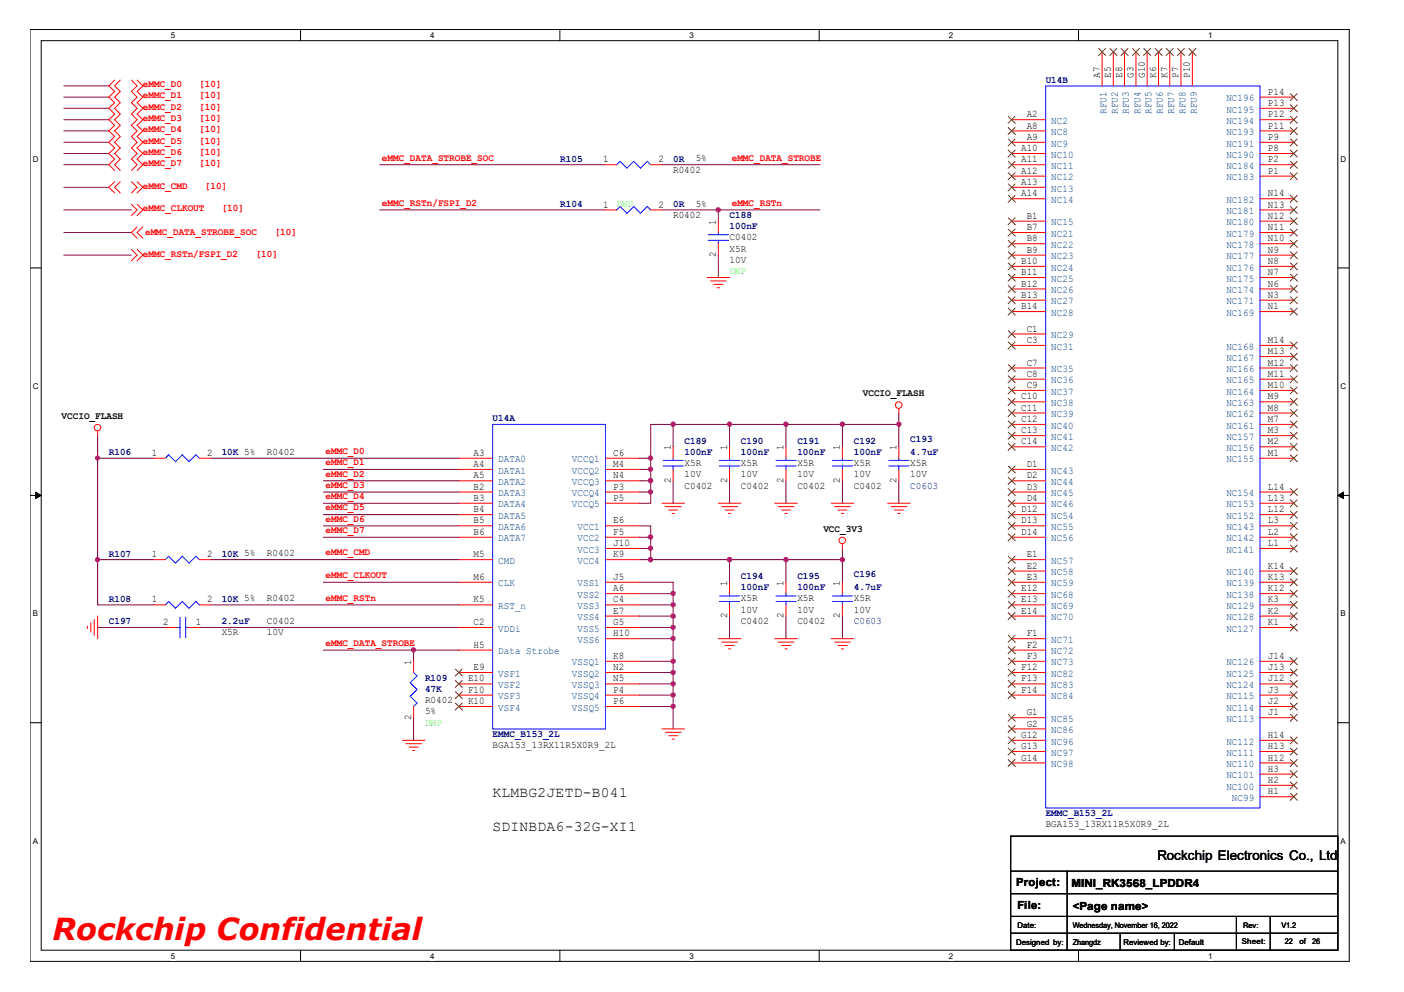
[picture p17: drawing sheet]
<svg xmlns="http://www.w3.org/2000/svg" width="297mm" height="210mm" viewBox="0 0 297 210" stroke-linecap="round" stroke-linejoin="round" font-family="sans-serif">
<defs><g id="words">
<text font-size="6.4" fill="#f00" x="11.1" y="198.9">Rockchip Confidential</text>
<g font-size="3.1">
<text x="104.2" y="168.6">KLMBG2JETD-B041</text>
<text x="104.2" y="175.8">SDINBDA6-32G-XI1</text>
</g>
<text font-size="2.8" x="244.9" y="181.9">Rockchip Electronics Co., Ltd</text>
<g font-size="2.4">
<text x="215" y="187.5">Project:</text>
<text x="226.7" y="187.7">MINI_RK3568_LPDDR4</text>
<text x="215.3" y="192.2">File:</text>
<text x="226.9" y="192.5">&lt;Page name&gt;</text>
</g>
<g font-size="2.2">
<text x="232.7" y="16.5" transform="rotate(-90 232.7 16.5)">A7</text>
<text x="235" y="16.5" transform="rotate(-90 235 16.5)">E5</text>
<text x="237.4" y="16.5" transform="rotate(-90 237.4 16.5)">E8</text>
<text x="239.8" y="16.5" transform="rotate(-90 239.8 16.5)">G3</text>
<text x="242.2" y="16.5" transform="rotate(-90 242.2 16.5)">G10</text>
<text x="244.6" y="16.5" transform="rotate(-90 244.6 16.5)">K6</text>
<text x="247" y="16.5" transform="rotate(-90 247 16.5)">K7</text>
<text x="249.3" y="16.5" transform="rotate(-90 249.3 16.5)">P7</text>
<text x="251.8" y="16.5" transform="rotate(-90 251.8 16.5)">P10</text>
<text x="268.2" y="22.4">P13</text>
<text x="268.2" y="20">P14</text>
<text x="217.2" y="24.8">A2</text>
<text x="217.2" y="27.2">A8</text>
<text x="217.2" y="29.6">A9</text>
<text x="268.2" y="29.6">P9</text>
<text x="268.2" y="27.2">P11</text>
<text x="268.2" y="24.8">P12</text>
<text x="127.6" y="34.3">1</text>
<text x="139.3" y="34.3">2</text>
<text x="216" y="32">A10</text>
<text x="216" y="34.3">A11</text>
<text x="268.2" y="34.3">P2</text>
<text x="268.2" y="32">P8</text>
<text x="216" y="36.8">A12</text>
<text x="216" y="39.1">A13</text>
<text x="216" y="41.5">A14</text>
<text x="268.2" y="41.5">N14</text>
<text x="268.2" y="36.8">P1</text>
<text x="127.6" y="43.9">1</text>
<text x="139.3" y="43.9">2</text>
<text x="151.5" y="47.6" transform="rotate(-90 151.5 47.6)">1</text>
<text x="217.2" y="46.3">B1</text>
<text x="268.2" y="46.3">N12</text>
<text x="268.2" y="43.9">N13</text>
<text x="217.2" y="48.7">B7</text>
<text x="217.2" y="51.1">B8</text>
<text x="217.2" y="53.5">B9</text>
<text x="268.2" y="53.5">N9</text>
<text x="268.2" y="51.1">N10</text>
<text x="268.2" y="48.7">N11</text>
<text x="151.5" y="54.4" transform="rotate(-90 151.5 54.4)">2</text>
<text x="216" y="55.9">B10</text>
<text x="216" y="58.2">B11</text>
<text x="268.2" y="58.2">N7</text>
<text x="268.2" y="55.9">N8</text>
<text x="216" y="60.6">B12</text>
<text x="216" y="63">B13</text>
<text x="216" y="65.4">B14</text>
<text x="268.2" y="65.4">N1</text>
<text x="268.2" y="63">N3</text>
<text x="268.2" y="60.6">N6</text>
<text x="217.2" y="70.2">C1</text>
<text x="217.2" y="72.6">C3</text>
<text x="217.2" y="77.4">C7</text>
<text x="268.2" y="77.4">M12</text>
<text x="268.2" y="74.9">M13</text>
<text x="268.2" y="72.6">M14</text>
<text x="217.2" y="79.7">C8</text>
<text x="217.2" y="82.1">C9</text>
<text x="268.2" y="82.1">M10</text>
<text x="268.2" y="79.7">M11</text>
<text x="216" y="84.5">C10</text>
<text x="216" y="86.9">C11</text>
<text x="216" y="89.3">C12</text>
<text x="268.2" y="89.3">M7</text>
<text x="268.2" y="86.9">M8</text>
<text x="268.2" y="84.5">M9</text>
<text x="141.9" y="95.3" transform="rotate(-90 141.9 95.3)">1</text>
<text x="153.8" y="95.3" transform="rotate(-90 153.8 95.3)">1</text>
<text x="165.8" y="95.3" transform="rotate(-90 165.8 95.3)">1</text>
<text x="177.7" y="95.3" transform="rotate(-90 177.7 95.3)">1</text>
<text x="189.7" y="95.3" transform="rotate(-90 189.7 95.3)">1</text>
<text x="216" y="91.7">C13</text>
<text x="216" y="94">C14</text>
<text x="268.2" y="94">M2</text>
<text x="268.2" y="91.7">M3</text>
<text x="32.1" y="96.4">1</text>
<text x="43.8" y="96.4">2</text>
<text x="100.2" y="96.4">A3</text>
<text x="100.2" y="98.8">A4</text>
<text x="100.2" y="101.2">A5</text>
<text x="129.8" y="101.2">N4</text>
<text x="129.8" y="98.8">M4</text>
<text x="129.8" y="96.4">C6</text>
<text x="217.2" y="98.8">D1</text>
<text x="217.2" y="101.2">D2</text>
<text x="268.2" y="96.4">M1</text>
<text x="100.2" y="103.6">B2</text>
<text x="100.2" y="106">B3</text>
<text x="129.8" y="106">P5</text>
<text x="129.8" y="103.6">P3</text>
<text x="141.9" y="102.2" transform="rotate(-90 141.9 102.2)">2</text>
<text x="153.8" y="102.2" transform="rotate(-90 153.8 102.2)">2</text>
<text x="165.8" y="102.2" transform="rotate(-90 165.8 102.2)">2</text>
<text x="177.7" y="102.2" transform="rotate(-90 177.7 102.2)">2</text>
<text x="189.7" y="102.2" transform="rotate(-90 189.7 102.2)">2</text>
<text x="217.2" y="103.6">D3</text>
<text x="217.2" y="106">D4</text>
<text x="268.2" y="106">L13</text>
<text x="268.2" y="103.6">L14</text>
<text x="100.2" y="108.4">B4</text>
<text x="100.2" y="110.8">B5</text>
<text x="100.2" y="113.2">B6</text>
<text x="129.8" y="113.2">F5</text>
<text x="129.8" y="110.8">E6</text>
<text x="216" y="108.4">D12</text>
<text x="216" y="110.8">D13</text>
<text x="216" y="113.2">D14</text>
<text x="268.2" y="113.2">L2</text>
<text x="268.2" y="110.8">L3</text>
<text x="268.2" y="108.4">L12</text>
<text x="32.1" y="117.9">1</text>
<text x="43.8" y="117.9">2</text>
<text x="100.2" y="117.9">M5</text>
<text x="129.8" y="117.9">K9</text>
<text x="129.8" y="115.5">J10</text>
<text x="217.2" y="117.9">E1</text>
<text x="268.2" y="115.5">L1</text>
<text x="100.2" y="122.7">M6</text>
<text x="129.8" y="125.1">A6</text>
<text x="129.8" y="122.7">J5</text>
<text x="153.8" y="124" transform="rotate(-90 153.8 124)">1</text>
<text x="165.8" y="124" transform="rotate(-90 165.8 124)">1</text>
<text x="177.7" y="124" transform="rotate(-90 177.7 124)">1</text>
<text x="216" y="125.1">E12</text>
<text x="217.2" y="120.3">E2</text>
<text x="217.2" y="122.7">E3</text>
<text x="268.2" y="125.1">K12</text>
<text x="268.2" y="122.7">K13</text>
<text x="268.2" y="120.3">K14</text>
<text x="32.1" y="127.5">1</text>
<text x="43.8" y="127.5">2</text>
<text x="100.2" y="127.5">K5</text>
<text x="129.8" y="129.9">E7</text>
<text x="129.8" y="127.5">C4</text>
<text x="153.8" y="130.8" transform="rotate(-90 153.8 130.8)">2</text>
<text x="165.8" y="130.8" transform="rotate(-90 165.8 130.8)">2</text>
<text x="177.7" y="130.8" transform="rotate(-90 177.7 130.8)">2</text>
<text x="216" y="127.5">E13</text>
<text x="216" y="129.9">E14</text>
<text x="268.2" y="129.9">K2</text>
<text x="268.2" y="127.5">K3</text>
<text x="34.5" y="132.3">2</text>
<text x="41.4" y="132.3">1</text>
<text x="100.2" y="132.3">C2</text>
<text x="100.2" y="137">H5</text>
<text x="129.8" y="132.3">G5</text>
<text x="129.8" y="134.6">H10</text>
<text x="217.2" y="134.6">F1</text>
<text x="217.2" y="137">F2</text>
<text x="268.2" y="132.3">K1</text>
<text x="87" y="140.6" transform="rotate(-90 87 140.6)">1</text>
<text x="100.2" y="141.8">E9</text>
<text x="129.8" y="141.8">N2</text>
<text x="129.8" y="139.4">K8</text>
<text x="216" y="141.8">F12</text>
<text x="217.2" y="139.4">F3</text>
<text x="268.2" y="141.8">J13</text>
<text x="268.2" y="139.4">J14</text>
<text x="99" y="144.2">E10</text>
<text x="99" y="146.6">F10</text>
<text x="99" y="149">K10</text>
<text x="129.8" y="146.6">P4</text>
<text x="129.8" y="144.2">N5</text>
<text x="129.8" y="149">P6</text>
<text x="216" y="144.2">F13</text>
<text x="216" y="146.6">F14</text>
<text x="268.2" y="149">J2</text>
<text x="268.2" y="146.6">J3</text>
<text x="268.2" y="144.2">J12</text>
<text x="87" y="152.3" transform="rotate(-90 87 152.3)">2</text>
<text x="217.2" y="151.4">G1</text>
<text x="217.2" y="153.7">G2</text>
<text x="268.2" y="151.4">J1</text>
<text x="216" y="156.1">G12</text>
<text x="216" y="158.5">G13</text>
<text x="216" y="160.9">G14</text>
<text x="268.2" y="160.9">H12</text>
<text x="268.2" y="158.5">H13</text>
<text x="268.2" y="156.1">H14</text>
<text x="268.2" y="165.7">H2</text>
<text x="268.2" y="163.3">H3</text>
<text x="268.2" y="168.1">H1</text>
</g>
<g font-size="2.2" fill="#004080">
<text x="259.5" y="23.8">NC195</text>
<text x="259.5" y="21.4">NC196</text>
<text x="222.4" y="26.2">NC2</text>
<text x="222.4" y="28.6">NC8</text>
<text x="234.1" y="24.1" transform="rotate(-90 234.1 24.1)">RFU1</text>
<text x="236.5" y="24.1" transform="rotate(-90 236.5 24.1)">RFU2</text>
<text x="238.8" y="24.1" transform="rotate(-90 238.8 24.1)">RFU3</text>
<text x="241.3" y="24.1" transform="rotate(-90 241.3 24.1)">RFU4</text>
<text x="243.6" y="24.1" transform="rotate(-90 243.6 24.1)">RFU5</text>
<text x="246" y="24.1" transform="rotate(-90 246 24.1)">RFU6</text>
<text x="248.4" y="24.1" transform="rotate(-90 248.4 24.1)">RFU7</text>
<text x="250.8" y="24.1" transform="rotate(-90 250.8 24.1)">RFU8</text>
<text x="253.2" y="24.1" transform="rotate(-90 253.2 24.1)">RFU9</text>
<text x="259.5" y="28.6">NC193</text>
<text x="259.5" y="26.2">NC194</text>
<text x="222.4" y="31">NC9</text>
<text x="222.4" y="33.4">NC10</text>
<text x="222.4" y="35.7">NC11</text>
<text x="259.5" y="35.7">NC184</text>
<text x="259.5" y="33.4">NC190</text>
<text x="259.5" y="31">NC191</text>
<text x="222.4" y="38.2">NC12</text>
<text x="222.4" y="40.5">NC13</text>
<text x="259.5" y="38.2">NC183</text>
<text x="222.4" y="42.9">NC14</text>
<text x="222.4" y="47.7">NC15</text>
<text x="259.5" y="47.7">NC180</text>
<text x="259.5" y="45.3">NC181</text>
<text x="259.5" y="42.9">NC182</text>
<text x="222.4" y="50.1">NC21</text>
<text x="222.4" y="52.5">NC22</text>
<text x="259.5" y="52.5">NC178</text>
<text x="259.5" y="50.1">NC179</text>
<text x="222.4" y="54.9">NC23</text>
<text x="222.4" y="57.2">NC24</text>
<text x="222.4" y="59.6">NC25</text>
<text x="259.5" y="59.6">NC175</text>
<text x="259.5" y="57.2">NC176</text>
<text x="259.5" y="54.9">NC177</text>
<text x="222.4" y="62">NC26</text>
<text x="222.4" y="64.4">NC27</text>
<text x="259.5" y="64.4">NC171</text>
<text x="259.5" y="62">NC174</text>
<text x="222.4" y="66.8">NC28</text>
<text x="222.4" y="71.6">NC29</text>
<text x="259.5" y="66.8">NC169</text>
<text x="222.4" y="74">NC31</text>
<text x="259.5" y="76.3">NC167</text>
<text x="259.5" y="74">NC168</text>
<text x="222.4" y="78.8">NC35</text>
<text x="222.4" y="81.1">NC36</text>
<text x="222.4" y="83.5">NC37</text>
<text x="259.5" y="83.5">NC164</text>
<text x="259.5" y="81.1">NC165</text>
<text x="259.5" y="78.8">NC166</text>
<text x="222.4" y="85.9">NC38</text>
<text x="222.4" y="88.3">NC39</text>
<text x="259.5" y="88.3">NC162</text>
<text x="259.5" y="85.9">NC163</text>
<text x="222.4" y="90.7">NC40</text>
<text x="222.4" y="93.1">NC41</text>
<text x="222.4" y="95.4">NC42</text>
<text x="259.5" y="95.4">NC156</text>
<text x="259.5" y="93.1">NC157</text>
<text x="259.5" y="90.7">NC161</text>
<text x="105.4" y="97.8">DATA0</text>
<text x="105.4" y="100.2">DATA1</text>
<text x="121" y="100.2">VCCQ2</text>
<text x="121" y="97.8">VCCQ1</text>
<text x="222.4" y="100.2">NC43</text>
<text x="259.5" y="97.8">NC155</text>
<text x="105.4" y="105">DATA3</text>
<text x="105.4" y="102.6">DATA2</text>
<text x="105.4" y="107.4">DATA4</text>
<text x="121" y="102.6">VCCQ3</text>
<text x="121" y="107.4">VCCQ5</text>
<text x="121" y="105">VCCQ4</text>
<text x="222.4" y="102.6">NC44</text>
<text x="222.4" y="105">NC45</text>
<text x="222.4" y="107.4">NC46</text>
<text x="259.5" y="107.4">NC153</text>
<text x="259.5" y="105">NC154</text>
<text x="105.4" y="109.8">DATA5</text>
<text x="105.4" y="112.2">DATA6</text>
<text x="122.2" y="112.2">VCC1</text>
<text x="222.4" y="109.8">NC54</text>
<text x="222.4" y="112.2">NC55</text>
<text x="259.5" y="112.2">NC143</text>
<text x="259.5" y="109.8">NC152</text>
<text x="105.4" y="114.6">DATA7</text>
<text x="105.4" y="119.3">CMD</text>
<text x="122.2" y="119.3">VCC4</text>
<text x="122.2" y="116.9">VCC3</text>
<text x="122.2" y="114.6">VCC2</text>
<text x="222.4" y="114.6">NC56</text>
<text x="222.4" y="119.3">NC57</text>
<text x="259.5" y="116.9">NC141</text>
<text x="259.5" y="114.6">NC142</text>
<text x="105.4" y="124.1">CLK</text>
<text x="122.2" y="124.1">VSS1</text>
<text x="222.4" y="121.7">NC58</text>
<text x="222.4" y="124.1">NC59</text>
<text x="259.5" y="124.1">NC139</text>
<text x="259.5" y="121.7">NC140</text>
<text x="105.4" y="128.9">RST_n</text>
<text x="122.2" y="131.2">VSS4</text>
<text x="122.2" y="126.5">VSS2</text>
<text x="122.2" y="128.9">VSS3</text>
<text x="222.4" y="126.5">NC68</text>
<text x="222.4" y="128.9">NC69</text>
<text x="222.4" y="131.2">NC70</text>
<text x="259.5" y="131.2">NC128</text>
<text x="259.5" y="128.9">NC129</text>
<text x="259.5" y="126.5">NC138</text>
<text x="105.4" y="133.7">VDDi</text>
<text x="122.2" y="133.7">VSS5</text>
<text x="122.2" y="136">VSS6</text>
<text x="222.4" y="136">NC71</text>
<text x="259.5" y="133.7">NC127</text>
<text x="105.4" y="138.4">Data Strobe</text>
<text x="105.4" y="143.2">VSF1</text>
<text x="121" y="143.2">VSSQ2</text>
<text x="121" y="140.8">VSSQ1</text>
<text x="222.4" y="138.4">NC72</text>
<text x="222.4" y="140.8">NC73</text>
<text x="222.4" y="143.2">NC82</text>
<text x="259.5" y="143.2">NC125</text>
<text x="259.5" y="140.8">NC126</text>
<text x="105.4" y="145.6">VSF2</text>
<text x="105.4" y="148">VSF3</text>
<text x="121" y="148">VSSQ4</text>
<text x="121" y="145.6">VSSQ3</text>
<text x="222.4" y="145.6">NC83</text>
<text x="222.4" y="148">NC84</text>
<text x="259.5" y="148">NC115</text>
<text x="259.5" y="145.6">NC124</text>
<text x="105.4" y="150.4">VSF4</text>
<text x="121" y="150.4">VSSQ5</text>
<text x="222.4" y="152.8">NC85</text>
<text x="222.4" y="155.1">NC86</text>
<text x="259.5" y="152.8">NC113</text>
<text x="259.5" y="150.4">NC114</text>
<text x="222.4" y="157.5">NC96</text>
<text x="222.4" y="159.9">NC97</text>
<text x="259.5" y="159.9">NC111</text>
<text x="259.5" y="157.5">NC112</text>
<text x="222.4" y="162.3">NC98</text>
<text x="259.5" y="167.1">NC100</text>
<text x="259.5" y="164.7">NC101</text>
<text x="259.5" y="162.3">NC110</text>
<text x="260.6" y="169.5">NC99</text>
</g>
<g font-size="2.1" fill="#000080">
<text x="221.2" y="17.5">U14B</text>
<text x="118.5" y="34.2">R105</text>
<text x="142.4" y="34.2">0R</text>
<text x="118.5" y="43.8">R104</text>
<text x="142.4" y="43.8">0R</text>
<text x="154.3" y="46.2">C188</text>
<text x="154.3" y="48.5">100nF</text>
<text x="104.2" y="89.1">U14A</text>
<text x="144.8" y="93.9">C189</text>
<text x="156.8" y="93.9">C190</text>
<text x="168.7" y="93.9">C191</text>
<text x="180.6" y="93.9">C192</text>
<text x="192.6" y="93.4">C193</text>
<text x="23" y="96.3">R106</text>
<text x="46.9" y="96.3">10K 5%</text>
<text x="144.8" y="96.3">100nF</text>
<text x="156.8" y="96.3">100nF</text>
<text x="168.7" y="96.3">100nF</text>
<text x="180.6" y="96.3">100nF</text>
<text x="192.6" y="96.3">4.7uF</text>
<text x="192.6" y="103.4">C0603</text>
<text x="23" y="117.8">R107</text>
<text x="46.9" y="117.8">10K 5%</text>
<text x="156.8" y="122.6">C194</text>
<text x="156.8" y="124.9">100nF</text>
<text x="168.7" y="122.6">C195</text>
<text x="168.7" y="124.9">100nF</text>
<text x="180.6" y="122.1">C196</text>
<text x="180.6" y="124.9">4.7uF</text>
<text x="23" y="127.4">R108</text>
<text x="46.9" y="127.4">10K 5%</text>
<text x="23" y="132.1">C197</text>
<text x="46.9" y="132.1">2.2uF</text>
<text x="180.6" y="132">C0603</text>
<text x="89.9" y="144">R109</text>
<text x="89.9" y="146.4">47K</text>
<text x="104.2" y="156">EMMC_B153_2L</text>
<text x="221.2" y="172.7">EMMC_B153_2L</text>
</g>
<g font-size="2.1" fill="#f00">
<text x="30.2" y="18.5">eMMC_D0</text>
<text x="30.2" y="20.8">eMMC_D1</text>
<text x="30.2" y="23.3">eMMC_D2</text>
<text x="42.2" y="18.5">[10]</text>
<text x="42.2" y="20.8">[10]</text>
<text x="42.2" y="23.3">[10]</text>
<text x="30.2" y="25.6">eMMC_D3</text>
<text x="30.2" y="28">eMMC_D4</text>
<text x="42.2" y="25.6">[10]</text>
<text x="42.2" y="28">[10]</text>
<text x="30.2" y="30.4">eMMC_D5</text>
<text x="30.2" y="32.8">eMMC_D6</text>
<text x="30.2" y="35.2">eMMC_D7</text>
<text x="42.2" y="30.4">[10]</text>
<text x="42.2" y="32.8">[10]</text>
<text x="42.2" y="35.2">[10]</text>
<text x="80.8" y="34">eMMC_DATA_STROBE_SOC</text>
<text x="154.8" y="34">eMMC_DATA_STROBE</text>
<text x="30.2" y="39.9">eMMC_CMD</text>
<text x="43.3" y="39.9">[10]</text>
<text x="30.2" y="44.7">eMMC_CLKOUT</text>
<text x="46.9" y="44.7">[10]</text>
<text x="80.8" y="43.5">eMMC_RSTn/FSPI_D2</text>
<text x="154.8" y="43.5">eMMC_RSTn</text>
<text x="30.7" y="49.8">eMMC_DATA_STROBE_SOC</text>
<text x="58.1" y="49.8">[10]</text>
<text x="30.2" y="54.3">eMMC_RSTn/FSPI_D2</text>
<text x="54.1" y="54.3">[10]</text>
<text x="68.9" y="96.1">eMMC_D0</text>
<text x="68.9" y="98.4">eMMC_D1</text>
<text x="68.9" y="100.9">eMMC_D2</text>
<text x="68.9" y="103.2">eMMC_D3</text>
<text x="68.9" y="105.6">eMMC_D4</text>
<text x="68.9" y="108">eMMC_D5</text>
<text x="68.9" y="110.4">eMMC_D6</text>
<text x="68.9" y="112.8">eMMC_D7</text>
<text x="68.9" y="117.5">eMMC_CMD</text>
<text x="68.9" y="122.3">eMMC_CLKOUT</text>
<text x="68.9" y="127.1">eMMC_RSTn</text>
<text x="68.9" y="136.7">eMMC_DATA_STROBE</text>
</g>
<g font-size="2.1">
<text x="147.2" y="34.1">5%</text>
<text x="142.4" y="36.5">R0402</text>
<text x="142.4" y="46.1">R0402</text>
<text x="147.2" y="43.7">5%</text>
<text x="154.3" y="50.9">C0402</text>
<text x="154.3" y="53.2">X5R</text>
<text x="154.3" y="55.6">10V</text>
<text x="182.5" y="83.9">VCCIO_FLASH</text>
<text x="13" y="88.7">VCCIO_FLASH</text>
<text x="56.5" y="96.2">R0402</text>
<text x="144.8" y="98.6">X5R</text>
<text x="144.8" y="101">10V</text>
<text x="156.8" y="98.6">X5R</text>
<text x="156.8" y="101">10V</text>
<text x="168.7" y="98.6">X5R</text>
<text x="168.7" y="101">10V</text>
<text x="180.6" y="98.6">X5R</text>
<text x="180.6" y="101">10V</text>
<text x="192.6" y="98.6">X5R</text>
<text x="192.6" y="101">10V</text>
<text x="144.8" y="103.4">C0402</text>
<text x="156.8" y="103.4">C0402</text>
<text x="168.7" y="103.4">C0402</text>
<text x="180.6" y="103.4">C0402</text>
<text x="174.2" y="112.5">VCC_3V3</text>
<text x="56.5" y="117.7">R0402</text>
<text x="56.5" y="127.3">R0402</text>
<text x="156.8" y="127.3">X5R</text>
<text x="156.8" y="129.6">10V</text>
<text x="168.7" y="127.3">X5R</text>
<text x="168.7" y="129.6">10V</text>
<text x="180.6" y="127.3">X5R</text>
<text x="180.6" y="129.6">10V</text>
<text x="46.9" y="134.4">X5R</text>
<text x="56.5" y="132">C0402</text>
<text x="56.5" y="134.4">10V</text>
<text x="156.8" y="132">C0402</text>
<text x="168.7" y="132">C0402</text>
<text x="89.9" y="148.7">R0402</text>
<text x="89.9" y="151.1">5%</text>
<text x="104.2" y="158.3">BGA153_13RX11R5X0R9_2L</text>
<text x="221.2" y="175">BGA153_13RX11R5X0R9_2L</text>
</g>
<g font-size="2.1" fill="#0f0">
<text x="130.5" y="43.7">DNP</text>
<text x="154.3" y="58">DNP</text>
<text x="89.9" y="153.5">DNP</text>
</g>
<g font-size="1.7">
<text x="36.2" y="8">5</text>
<text x="91" y="8">4</text>
<text x="145.9" y="8">3</text>
<text x="200.7" y="8">2</text>
<text x="255.6" y="8">1</text>
<text x="6.9" y="34.2">D</text>
<text x="283.6" y="34.2">D</text>
<text x="6.9" y="82.3">C</text>
<text x="283.6" y="82.3">C</text>
<text x="6.9" y="130.4">B</text>
<text x="283.6" y="130.4">B</text>
<text x="6.9" y="178.5">A</text>
<text x="283.6" y="178.5">A</text>
<text x="215.3" y="196.3">Date:</text>
<text x="226.9" y="196.3">Wednesday, November 16, 2022</text>
<text x="271.1" y="196.3">V1.2</text>
<text x="36.2" y="202.8">5</text>
<text x="91" y="202.8">4</text>
<text x="145.9" y="202.8">3</text>
<text x="200.7" y="202.8">2</text>
<text x="215" y="199.9">Designed by:</text>
<text x="226.9" y="199.9">Zhangdz</text>
<text x="237.7" y="199.9">Reviewed by:</text>
<text x="249.4" y="199.9">Default</text>
<text x="255.6" y="202.8">1</text>
<text x="262.8" y="199.7">Sheet:</text>
<text x="271.8" y="199.7">22</text>
<text x="274.9" y="199.7">of</text>
<text x="277.6" y="199.7">26</text>
</g>
<text font-size="1.6" x="263" y="196.3">Rev:</text>
</g></defs>
<path d="M6.3 6.2h279.2v197.2h-279.2zM8.7 8.6h274.3v192.5h-274.3z" fill="none" stroke="#000" stroke-width=".21"/>
<g fill="#fff">
<path d="M36.2 6.5h.9v1.9h-.9z"/>
<path d="M36.2 201.3h.9v1.9h-.9z"/>
</g>
<path d="M63.6 6.2v2.4M63.6 201.1v2.3" fill="none" stroke="#000" stroke-width=".21"/>
<g fill="#fff">
<path d="M91 6.5h.9v1.9h-.9z"/>
<path d="M91 201.3h.9v1.9h-.9z"/>
</g>
<path d="M118.4 6.2v2.4M118.4 201.1v2.3" fill="none" stroke="#000" stroke-width=".21"/>
<g fill="#fff">
<path d="M145.9 6.5h.9v1.9h-.9z"/>
<path d="M145.9 201.3h.9v1.9h-.9z"/>
</g>
<path d="M173.3 6.2v2.4M173.3 201.1v2.3" fill="none" stroke="#000" stroke-width=".21"/>
<g fill="#fff">
<path d="M200.7 6.5h1v1.9h-1z"/>
<path d="M200.7 201.3h1v1.9h-1z"/>
</g>
<path d="M228.2 6.2v2.4M228.2 201.1v2.3" fill="none" stroke="#000" stroke-width=".21"/>
<g fill="#fff">
<path d="M255.6 6.5h.9v1.9h-.9z"/>
<path d="M255.6 201.3h.9v1.9h-.9z"/>
<path d="M6.9 32.7h1.3v1.9h-1.3z"/>
<path d="M283.6 32.7h1.3v1.9h-1.3z"/>
<path d="M6.9 80.7h1.3v1.9h-1.3z"/>
<path d="M283.6 80.7h1.3v1.9h-1.3z"/>
</g>
<path d="M6.3 56.7h2.4M283 56.7h2.4" fill="none" stroke="#000" stroke-width=".21"/>
<g fill="#fff">
<path d="M6.9 128.9h1.2v1.9h-1.2z"/>
<path d="M283.6 128.9h1.2v1.9h-1.2z"/>
</g>
<path d="M6.3 104.8h2.4M283 104.8h2.4" fill="none" stroke="#000" stroke-width=".21"/>
<g fill="#000" stroke="#000" stroke-width=".21">
<path d="M7.5 104.1l1.2 .7-1.2 .7z" fill-rule="evenodd"/>
<path d="M283 104.8l1.2-.7v1.4z" fill-rule="evenodd"/>
</g>
<g fill="#fff">
<path d="M6.9 177h1.2v1.9h-1.2z"/>
<path d="M283.6 177h1.2v1.9h-1.2z"/>
</g>
<path d="M6.3 152.9h2.4M283 152.9h2.4M213.8 176.9h69.2v24.2h-69.2zM213.8 184.3h69.2M213.8 189.1h69.2M213.8 193.9h69.2M213.8 197.5h69.2M225.8 184.3v16.8M237 197.5v3.6M248.5 197.5v3.6M261.6 193.9v7.2M268.7 193.9v7.2" fill="none" stroke="#000" stroke-width=".21"/>
<g fill="none" stroke="#800040" stroke-width=".21">
<path d="M13.5 18.2h9.5M13.5 34.9h9.5M13.5 39.6h9.5M13.5 32.5h9.5M13.5 30.1h9.5M13.5 27.7h9.5M13.5 25.3h9.5M13.5 22.9h9.5M13.5 20.5h9.5M80.3 34.9h47.8M140 34.9h33.5M13.5 44.4h14.3"/>
<path d="M13.5 54h14.3M13.5 49.2h14.3M80.3 44.4h47.8M140 44.4h33.5M152 44.4v2.4M152 54v4.7M20.7 97h11.9M20.7 92.2v35.8h11.9M44.5 97h52.6M68.4 99.3h28.7M135.3 97h2.4M135.3 99.3h2.4"/>
<path d="M142.4 89.8v4.7M154.3 89.8v4.7M166.3 89.8v4.7M178.2 89.8v4.7M190.2 89.8h-52.5v16.7h-2.4M190.2 87.4v7.1M20.7 118.4h11.9M44.5 118.4h52.6M68.4 101.7h28.7M68.4 104.1h28.7M68.4 106.5h28.7M68.4 108.9h28.7"/>
<path d="M68.4 111.3h28.7M68.4 113.7h28.7M135.3 101.7h2.4M135.3 104.1h2.4M135.3 111.3h2.4v7.1M135.3 113.7h2.4M135.3 118.4h42.9M135.3 116h2.4M142.4 101.7v4.8M154.3 101.7v4.8M154.3 118.4v4.8M166.3 101.7v4.8"/>
<path d="M166.3 118.4v4.8M178.2 101.7v4.8M178.2 116v7.2M190.2 101.7v4.8M20.7 132.8h14.3M42.2 132.8h54.9M44.5 128h52.6M68.4 123.2h28.7M68.4 137.6h28.7M87.5 137.6v2.3M135.3 123.2h7.1v31M135.3 128h7.1"/>
<path d="M135.3 132.8h7.1M135.3 139.9h7.1M135.3 125.6h7.1M135.3 130.4h7.1M135.3 135.1h7.1M154.3 130.4v4.7M166.3 130.4v4.7M178.2 130.4v4.7M87.5 151.9v4.7M135.3 142.3h7.1M135.3 144.7h7.1M135.3 147.1h7.1"/>
<path d="M135.3 149.5h7.1"/>
</g>
<g fill="#f0f" stroke="#f0f" stroke-width=".21">
<circle cx="142.4" cy="142.3" r=".47"/>
<circle cx="142.4" cy="144.7" r=".46"/>
<circle cx="142.4" cy="147.1" r=".46"/>
<circle cx="142.4" cy="149.4" r=".47"/>
<circle cx="142.4" cy="125.6" r=".47"/>
<circle cx="142.4" cy="128" r=".46"/>
<circle cx="142.4" cy="132.7" r=".46"/>
<circle cx="142.4" cy="130.4" r=".47"/>
<circle cx="142.4" cy="135.1" r=".46"/>
<circle cx="142.4" cy="139.9" r=".46"/>
<circle cx="20.6" cy="118.4" r=".46"/>
<circle cx="20.6" cy="96.9" r=".45"/>
<circle cx="166.3" cy="89.8" r=".47"/>
<circle cx="154.3" cy="89.8" r=".47"/>
<circle cx="142.4" cy="89.8" r=".47"/>
<circle cx="190.2" cy="89.8" r=".47"/>
<circle cx="178.2" cy="89.8" r=".47"/>
<circle cx="137.6" cy="96.9" r=".46"/>
<circle cx="137.6" cy="99.3" r=".46"/>
<circle cx="137.6" cy="104.1" r=".46"/>
<circle cx="137.6" cy="101.7" r=".47"/>
<circle cx="166.3" cy="118.4" r=".47"/>
<circle cx="178.2" cy="118.4" r=".47"/>
<circle cx="137.6" cy="116" r=".46"/>
<circle cx="137.6" cy="113.6" r=".47"/>
<circle cx="137.6" cy="118.4" r=".47"/>
<circle cx="154.3" cy="118.4" r=".47"/>
<circle cx="151.9" cy="44.4" r=".45"/>
<circle cx="87.5" cy="137.5" r=".46"/>
</g>
<g fill="none" stroke="#f00" stroke-width=".21">
<path d="M24.3 16.9l-1.3 1.3 1.3 1.2-1.3 1.1 1.3 1.2-1.3 1.2 1.3 1.2-1.3 1.2 1.3 1.2-1.3 1.2 1.3 1.2-1.3 1.2 1.3 1.2-1.3 1.2 1.3 1.2-1.3 1.2 1.3 1.2M25.4 16.9l-1.1 1.3 1.1 1.2-1.1 1.1 1.1 1.2-1.1 1.2 1.1 1.2-1.1 1.2 1.1 1.2-1.1 1.2 1.1 1.2-1.1 1.2 1.1 1.2-1.1 1.2 1.1 1.2-1.1 1.2 1.1 1.2M27.8 16.9l1.2 1.3-1.2 1.2 1.2 1.1-1.2 1.2 1.2 1.2-1.2 1.2 1.2 1.2-1.2 1.2 1.2 1.2-1.2 1.2 1.2 1.2-1.2 1.2 1.2 1.2-1.2 1.2 1.2 1.2-1.2 1.2M29 16.9l1.2 1.3-1.2 1.2 1.2 1.1-1.2 1.2 1.2 1.2-1.2 1.2 1.2 1.2-1.2 1.2 1.2 1.2-1.2 1.2 1.2 1.2-1.2 1.2 1.2 1.2-1.2 1.2 1.2 1.2-1.2 1.2M233.2 11v7.2M235.5 11v7.2M237.9 11v7.2M240.3 11v7.2M242.7 11v7.2M245.1 11v7.2M247.5 11v7.2M249.9 11v7.2"/>
<path d="M252.3 11v7.2M24.3 38.5l-1.3 1.1 1.3 1.2M25.4 38.5l-1.1 1.1 1.1 1.2M27.8 38.5l1.2 1.1-1.2 1.2M29 38.5l1.2 1.1-1.2 1.2M128.1 34.9h2.4M137.7 34.9h2.3M214 34.9h7.2M214 25.3h7.2M214 27.7h7.2M214 30.1h7.2M214 32.5h7.2"/>
<path d="M214 37.3h7.2M214 39.6h7.2M266.6 34.9h7.1M266.6 25.3h7.1M266.6 27.7h7.1M266.6 30.1h7.1M266.6 32.5h7.1M266.6 37.3h7.1M266.6 22.9h7.1M266.6 20.5h7.1M27.8 52.8l1.2 1.2-1.2 1.2M27.8 43.2l1.2 1.2-1.2 1.2"/>
<path d="M29 52.8l1.2 1.2-1.2 1.2M29 48l-1.2 1.2 1.2 1.2M29 43.2l1.2 1.2-1.2 1.2M30.2 48l-1.2 1.2 1.2 1.2M128.1 44.4h2.4M137.7 44.4h2.3M149.6 58.7h4.7M150.3 59.5h3.3M152 46.8v2.4M152 51.6v2.4M214 58.7h7.2M214 42.1h7.2"/>
<path d="M214 46.8h7.2M214 49.2h7.2M214 51.6h7.2M214 54h7.2M214 56.4h7.2M266.6 58.7h7.1M266.6 42.1h7.1M266.6 46.8h7.1M266.6 49.2h7.1M266.6 51.6h7.1M266.6 54h7.1M266.6 56.4h7.1"/>
<path d="M266.6 44.4h7.1M151 60.2h2M151.7 60.9h.5M214 61.1h7.2M214 63.5h7.2M214 65.9h7.2M214 70.7h7.2M214 73.1h7.2M214 77.9h7.2M266.6 61.1h7.1M266.6 63.5h7.1M266.6 65.9h7.1"/>
<path d="M266.6 73.1h7.1M266.6 77.9h7.1M266.6 75.5h7.1M20.7 91.2v1M32.6 97h2.4M42.2 97h2.3M97.1 97h7.1M97.1 99.3h7.1M128.1 97h7.2M128.1 99.3h7.2M142.4 94.5v2.5M142.4 99.3v2.4"/>
<path d="M154.3 94.5v2.5M154.3 99.3v2.4M166.3 94.5v2.5M166.3 99.3v2.4M178.2 94.5v2.5M178.2 99.3v2.4M190.2 86.5v.9M190.2 94.5v2.5M190.2 99.3v2.4M214 99.3h7.2M214 80.2h7.2M214 82.6h7.2"/>
<path d="M214 85h7.2M214 87.4h7.2M214 89.8h7.2M214 92.2h7.2M214 94.5h7.2M266.6 97h7.1M266.6 80.2h7.1M266.6 82.6h7.1M266.6 85h7.1M266.6 87.4h7.1M266.6 89.8h7.1M266.6 92.2h7.1"/>
<path d="M266.6 94.5h7.1M32.6 118.4h2.4M42.2 118.4h2.3M97.1 106.5h7.1M97.1 118.4h7.1M97.1 104.1h7.1M97.1 101.7h7.1M97.1 108.9h7.1M97.1 111.3h7.1M97.1 113.7h7.1M128.1 106.5h7.2M128.1 118.4h7.2"/>
<path d="M128.1 104.1h7.2M128.1 101.7h7.2M128.1 111.3h7.2M128.1 113.7h7.2M128.1 116h7.2M140 106.5h4.8M140.8 107.2h3.3M141.5 107.9h1.9M142.2 108.6h.5M152 106.5h4.8M152.7 107.2h3.3M153.4 107.9h1.9"/>
<path d="M154.1 108.6h.5M163.9 106.5h4.8M164.6 107.2h3.4M165.4 107.9h1.9M166.1 108.6h.4M175.9 106.5h4.7M176.6 107.2h3.3M177.3 107.9h1.9M178 108.6h.5M178.2 115.1v.9M187.8 106.5h4.8M188.5 107.2h3.4"/>
<path d="M189.2 107.9h1.9M189.9 108.6h.5M214 106.5h7.2M214 118.4h7.2M214 104.1h7.2M214 101.7h7.2M214 108.9h7.2M214 111.3h7.2M214 113.7h7.2M266.6 106.5h7.1M266.6 104.1h7.1M266.6 108.9h7.1"/>
<path d="M266.6 111.3h7.1M266.6 113.7h7.1M266.6 116h7.1M18.5 132.5v.5M19.2 131.8v1.9M19.9 131.1v3.3M20.7 130.4v4.7M32.6 128h2.4M35 132.8h2.4M39.8 132.8h2.4M42.2 128h2.3M87.5 139.9v2.4"/>
<path d="M97.1 132.8h7.1M97.1 128h7.1M97.1 123.2h7.1M97.1 137.6h7.1M128.1 135.1h7.2M128.1 132.8h7.2M128.1 130.4h7.2M128.1 125.6h7.2M128.1 128h7.2M128.1 123.2h7.2M128.1 139.9h7.2M152 135.1h4.8"/>
<path d="M152.7 135.9h3.3M153.4 136.6h1.9M154.1 137.3h.5M154.3 123.2v2.4M154.3 128v2.4M163.9 135.1h4.8M164.6 135.9h3.4M165.4 136.6h1.9M166.1 137.3h.4M166.3 123.2v2.4M166.3 128v2.4M175.9 135.1h4.7"/>
<path d="M176.6 135.9h3.3M177.3 136.6h1.9M178 137.3h.5M178.2 123.2v2.4M178.2 128v2.4M214 135.1h7.2M214 130.4h7.2M214 125.6h7.2M214 128h7.2M214 123.2h7.2M214 139.9h7.2M214 137.6h7.2"/>
<path d="M214 120.8h7.2M266.6 132.8h7.1M266.6 130.4h7.1M266.6 125.6h7.1M266.6 128h7.1M266.6 123.2h7.1M266.6 139.9h7.1M266.6 120.8h7.1M85.1 156.6h4.8M85.9 157.4h3.3M86.6 158.1h1.9M87.3 158.8h.5"/>
<path d="M87.5 149.5v2.4M97.1 147.1h7.1M97.1 144.7h7.1M97.1 142.3h7.1M97.1 149.5h7.1M128.1 147.1h7.2M128.1 144.7h7.2M128.1 142.3h7.2M128.1 149.5h7.2M140 154.2h4.8M140.8 155h3.3M141.5 155.7h1.9"/>
<path d="M142.2 156.4h.5M214 154.2h7.2M214 156.6h7.2M214 147.1h7.2M214 144.7h7.2M214 142.3h7.2M214 151.9h7.2M214 159h7.2M266.6 156.6h7.1M266.6 147.1h7.1M266.6 144.7h7.1M266.6 142.3h7.1"/>
<path d="M266.6 149.5h7.1M266.6 151.9h7.1M266.6 159h7.1M214 161.4h7.2M266.6 161.4h7.1M266.6 168.6h7.1M266.6 166.2h7.1M266.6 163.8h7.1"/>
<circle cx="20.6" cy="90.5" r=".69"/>
<circle cx="190.1" cy="85.7" r=".7"/>
<circle cx="178.2" cy="114.4" r=".69"/>
</g>
<g fill="none" stroke="#00f" stroke-width=".21">
<path d="M221.2 18.2h45.4v152.8h-45.4zM130.5 34.9l.7-.8 1.4 1.5 1.5-1.5 1.4 1.5 1.4-1.5 .8 .8M130.5 44.4l.7-.7 1.4 1.4 1.5-1.4 1.4 1.4 1.4-1.4 .8 .7M149.8 50.9h4.3M149.8 49.7h4.3M152 49.2v.5M152 50.9v.7M35 97l.7-.8 1.4 1.5 1.5-1.5 1.4 1.5 1.4-1.5 .8 .8M104.2 89.8h23.9v64.4h-23.9zM140.3 98.6h4.3M140.3 97.4h4.3M142.4 97v.4"/>
<path d="M142.4 98.6v.7M152.2 98.6h4.3M152.2 97.4h4.3M154.3 97v.4M154.3 98.6v.7M164.2 98.6h4.2M164.2 97.4h4.2M166.3 97v.4M166.3 98.6v.7M176.1 98.6h4.3M176.1 97.4h4.3M178.2 97v.4"/>
<path d="M178.2 98.6v.7M188 98.6h4.3M188 97.4h4.3M190.2 97v.4M190.2 98.6v.7M35 118.4l.7-.7 1.4 1.4 1.5-1.4 1.4 1.4 1.4-1.4 .8 .7M35 128l.7-.7 1.4 1.4 1.5-1.4 1.4 1.4 1.4-1.4 .8 .7M37.4 132.8h.7M38.1 130.6v4.3M39.3 132.8h.5M39.3 130.6v4.3M152.2 127.3h4.3"/>
<path d="M152.2 126.1h4.3M154.3 125.6v.5M154.3 127.3v.7M164.2 127.3h4.2M164.2 126.1h4.2M166.3 125.6v.5M166.3 127.3v.7M176.1 127.3h4.3M176.1 126.1h4.3M178.2 125.6v.5M178.2 127.3v.7M87.5 142.3l.7 .7-1.4 1.5 1.4 1.4-1.4 1.4 1.4 1.5-.7 .7"/>
</g>
<g fill="none" stroke="#804000" stroke-width=".21">
<path d="M232.5 10.3l1.4 1.4M233.9 10.3l-1.5 1.4M234.8 10.3l1.5 1.4M236.3 10.3l-1.5 1.4M237.2 10.3l1.5 1.4M238.6 10.3l-1.4 1.4M239.6 10.3l1.5 1.4M241 10.3l-1.4 1.4M242 10.3l1.5 1.4M243.4 10.3l-1.5 1.4M244.4 10.3l1.5 1.4M245.8 10.3l-1.5 1.4"/>
<path d="M246.8 10.3l1.4 1.4M248.2 10.3l-1.5 1.4M249.1 10.3l1.5 1.4M250.6 10.3l-1.5 1.4M251.5 10.3l1.5 1.4M253 10.3l-1.5 1.4M273 19.8l1.5 1.5M274.4 19.8l-1.4 1.5M213.3 24.6l1.5 1.5M213.3 27l1.5 1.5M213.3 29.4l1.5 1.5M213.3 31.8l1.5 1.4"/>
<path d="M213.3 34.1l1.5 1.5M213.3 36.5l1.5 1.5M213.3 38.9l1.5 1.5M214.8 27l-1.5 1.5M214.8 31.8l-1.5 1.4M214.8 24.6l-1.5 1.5M214.8 29.4l-1.5 1.5M214.8 34.1l-1.5 1.5M214.8 36.5l-1.5 1.5M214.8 38.9l-1.5 1.5M273 36.5l1.5 1.5M273 34.1l1.5 1.5"/>
<path d="M273 31.8l1.5 1.4M273 29.4l1.5 1.5M273 27l1.5 1.5M273 24.6l1.5 1.5M273 22.2l1.5 1.5M274.4 22.2l-1.4 1.5M274.4 27l-1.4 1.5M274.4 31.8l-1.4 1.4M274.4 34.1l-1.4 1.5M274.4 36.5l-1.4 1.5M274.4 29.4l-1.4 1.5M274.4 24.6l-1.4 1.5"/>
<path d="M213.3 41.3l1.5 1.5M213.3 46.1l1.5 1.5M213.3 48.5l1.5 1.5M213.3 50.9l1.5 1.4M213.3 53.3l1.5 1.5M213.3 55.6l1.5 1.5M213.3 58l1.5 1.5M214.8 41.3l-1.5 1.5M214.8 46.1l-1.5 1.5M214.8 48.5l-1.5 1.5M214.8 50.9l-1.5 1.4M214.8 53.3l-1.5 1.5"/>
<path d="M214.8 55.6l-1.5 1.5M214.8 58l-1.5 1.5M273 58l1.5 1.5M273 55.6l1.5 1.5M273 53.3l1.5 1.5M273 50.9l1.5 1.4M273 48.5l1.5 1.5M273 46.1l1.5 1.5M273 43.7l1.5 1.5M273 41.3l1.5 1.5M274.4 41.3l-1.4 1.5M274.4 43.7l-1.4 1.5"/>
<path d="M274.4 48.5l-1.4 1.5M274.4 53.3l-1.4 1.5M274.4 58l-1.4 1.5M274.4 55.6l-1.4 1.5M274.4 50.9l-1.4 1.4M274.4 46.1l-1.4 1.5M213.3 60.4l1.5 1.5M213.3 62.8l1.5 1.5M213.3 65.2l1.5 1.5M213.3 69.9l1.5 1.5M213.3 72.4l1.5 1.4M213.3 77.1l1.5 1.5"/>
<path d="M213.3 79.5l1.5 1.5M214.8 60.4l-1.5 1.5M214.8 62.8l-1.5 1.5M214.8 65.2l-1.5 1.5M214.8 69.9l-1.5 1.5M214.8 72.4l-1.5 1.4M214.8 77.1l-1.5 1.5M214.8 79.5l-1.5 1.5M273 79.5l1.5 1.5M273 77.1l1.5 1.5M273 74.7l1.5 1.5M273 72.4l1.5 1.4"/>
<path d="M273 65.2l1.5 1.5M273 62.8l1.5 1.5M273 60.4l1.5 1.5M274.4 60.4l-1.4 1.5M274.4 62.8l-1.4 1.5M274.4 65.2l-1.4 1.5M274.4 77.1l-1.4 1.5M274.4 79.5l-1.4 1.5M274.4 74.7l-1.4 1.5M274.4 72.4l-1.4 1.4M213.3 81.9l1.5 1.5M213.3 84.3l1.5 1.5"/>
<path d="M213.3 86.7l1.5 1.5M213.3 89.1l1.5 1.5M213.3 91.5l1.5 1.4M213.3 93.8l1.5 1.5M213.3 98.6l1.5 1.5M214.8 81.9l-1.5 1.5M214.8 84.3l-1.5 1.5M214.8 86.7l-1.5 1.5M214.8 89.1l-1.5 1.5M214.8 91.5l-1.5 1.4M214.8 93.8l-1.5 1.5M214.8 98.6l-1.5 1.5"/>
<path d="M273 96.2l1.5 1.5M273 93.8l1.5 1.5M273 91.5l1.5 1.4M273 89.1l1.5 1.5M273 86.7l1.5 1.5M273 84.3l1.5 1.5M273 81.9l1.5 1.5M274.4 81.9l-1.4 1.5M274.4 86.7l-1.4 1.5M274.4 91.5l-1.4 1.4M274.4 93.8l-1.4 1.5M274.4 96.2l-1.4 1.5"/>
<path d="M274.4 89.1l-1.4 1.5M274.4 84.3l-1.4 1.5M213.3 101l1.5 1.5M213.3 103.4l1.5 1.5M213.3 105.8l1.5 1.4M213.3 108.2l1.5 1.5M213.3 110.5l1.5 1.5M213.3 113l1.5 1.4M213.3 117.7l1.5 1.5M214.8 101l-1.5 1.5M214.8 103.4l-1.5 1.5M214.8 105.8l-1.5 1.4"/>
<path d="M214.8 108.2l-1.5 1.5M214.8 110.5l-1.5 1.5M214.8 113l-1.5 1.4M214.8 117.7l-1.5 1.5M273 115.3l1.5 1.5M273 113l1.5 1.4M273 110.5l1.5 1.5M273 108.2l1.5 1.5M273 105.8l1.5 1.4M273 103.4l1.5 1.5M274.4 115.3l-1.4 1.5M274.4 113l-1.4 1.4"/>
<path d="M274.4 110.5l-1.4 1.5M274.4 108.2l-1.4 1.5M274.4 105.8l-1.4 1.4M274.4 103.4l-1.4 1.5M213.3 120.1l1.5 1.5M213.3 122.5l1.5 1.5M213.3 124.9l1.5 1.5M213.3 127.3l1.5 1.4M213.3 129.6l1.5 1.5M213.3 134.4l1.5 1.5M213.3 136.8l1.5 1.5M213.3 139.2l1.5 1.5"/>
<path d="M214.8 120.1l-1.5 1.5M214.8 122.5l-1.5 1.5M214.8 124.9l-1.5 1.5M214.8 127.3l-1.5 1.4M214.8 129.6l-1.5 1.5M214.8 134.4l-1.5 1.5M214.8 136.8l-1.5 1.5M214.8 139.2l-1.5 1.5M273 139.2l1.5 1.5M273 132.1l1.5 1.4M273 129.6l1.5 1.5M273 127.3l1.5 1.4"/>
<path d="M273 124.9l1.5 1.5M273 122.5l1.5 1.5M273 120.1l1.5 1.5M274.4 139.2l-1.4 1.5M274.4 132.1l-1.4 1.4M274.4 129.6l-1.4 1.5M274.4 127.3l-1.4 1.4M274.4 124.9l-1.4 1.5M274.4 122.5l-1.4 1.5M274.4 120.1l-1.4 1.5M96.4 141.6l1.4 1.5M96.4 144l1.4 1.5"/>
<path d="M96.4 146.4l1.4 1.4M96.4 148.8l1.4 1.5M97.8 141.6l-1.5 1.5M97.8 144l-1.5 1.5M97.8 146.4l-1.5 1.4M97.8 148.8l-1.5 1.5M213.3 141.6l1.5 1.5M213.3 144l1.5 1.5M213.3 146.4l1.5 1.4M213.3 151.1l1.5 1.5M213.3 153.5l1.5 1.5M213.3 155.9l1.5 1.5"/>
<path d="M213.3 158.3l1.5 1.5M214.8 141.6l-1.5 1.5M214.8 144l-1.5 1.5M214.8 146.4l-1.5 1.4M214.8 151.1l-1.5 1.5M214.8 153.5l-1.5 1.5M214.8 155.9l-1.5 1.5M214.8 158.3l-1.5 1.5M273 158.3l1.5 1.5M273 155.9l1.5 1.5M273 151.1l1.5 1.5M273 148.8l1.5 1.5"/>
<path d="M273 146.4l1.5 1.4M273 144l1.5 1.5M273 141.6l1.5 1.5M274.4 158.3l-1.4 1.5M274.4 155.9l-1.4 1.5M274.4 151.1l-1.4 1.5M274.4 148.8l-1.4 1.5M274.4 146.4l-1.4 1.4M274.4 144l-1.4 1.5M274.4 141.6l-1.4 1.5M213.3 160.7l1.5 1.5M214.8 160.7l-1.5 1.5"/>
<path d="M273 167.9l1.5 1.4M273 165.5l1.5 1.4M273 163.1l1.5 1.5M273 160.7l1.5 1.5M274.4 167.9l-1.4 1.4M274.4 165.5l-1.4 1.4M274.4 163.1l-1.4 1.5M274.4 160.7l-1.4 1.5"/>
</g>
<use href="#words"/>
</svg>
